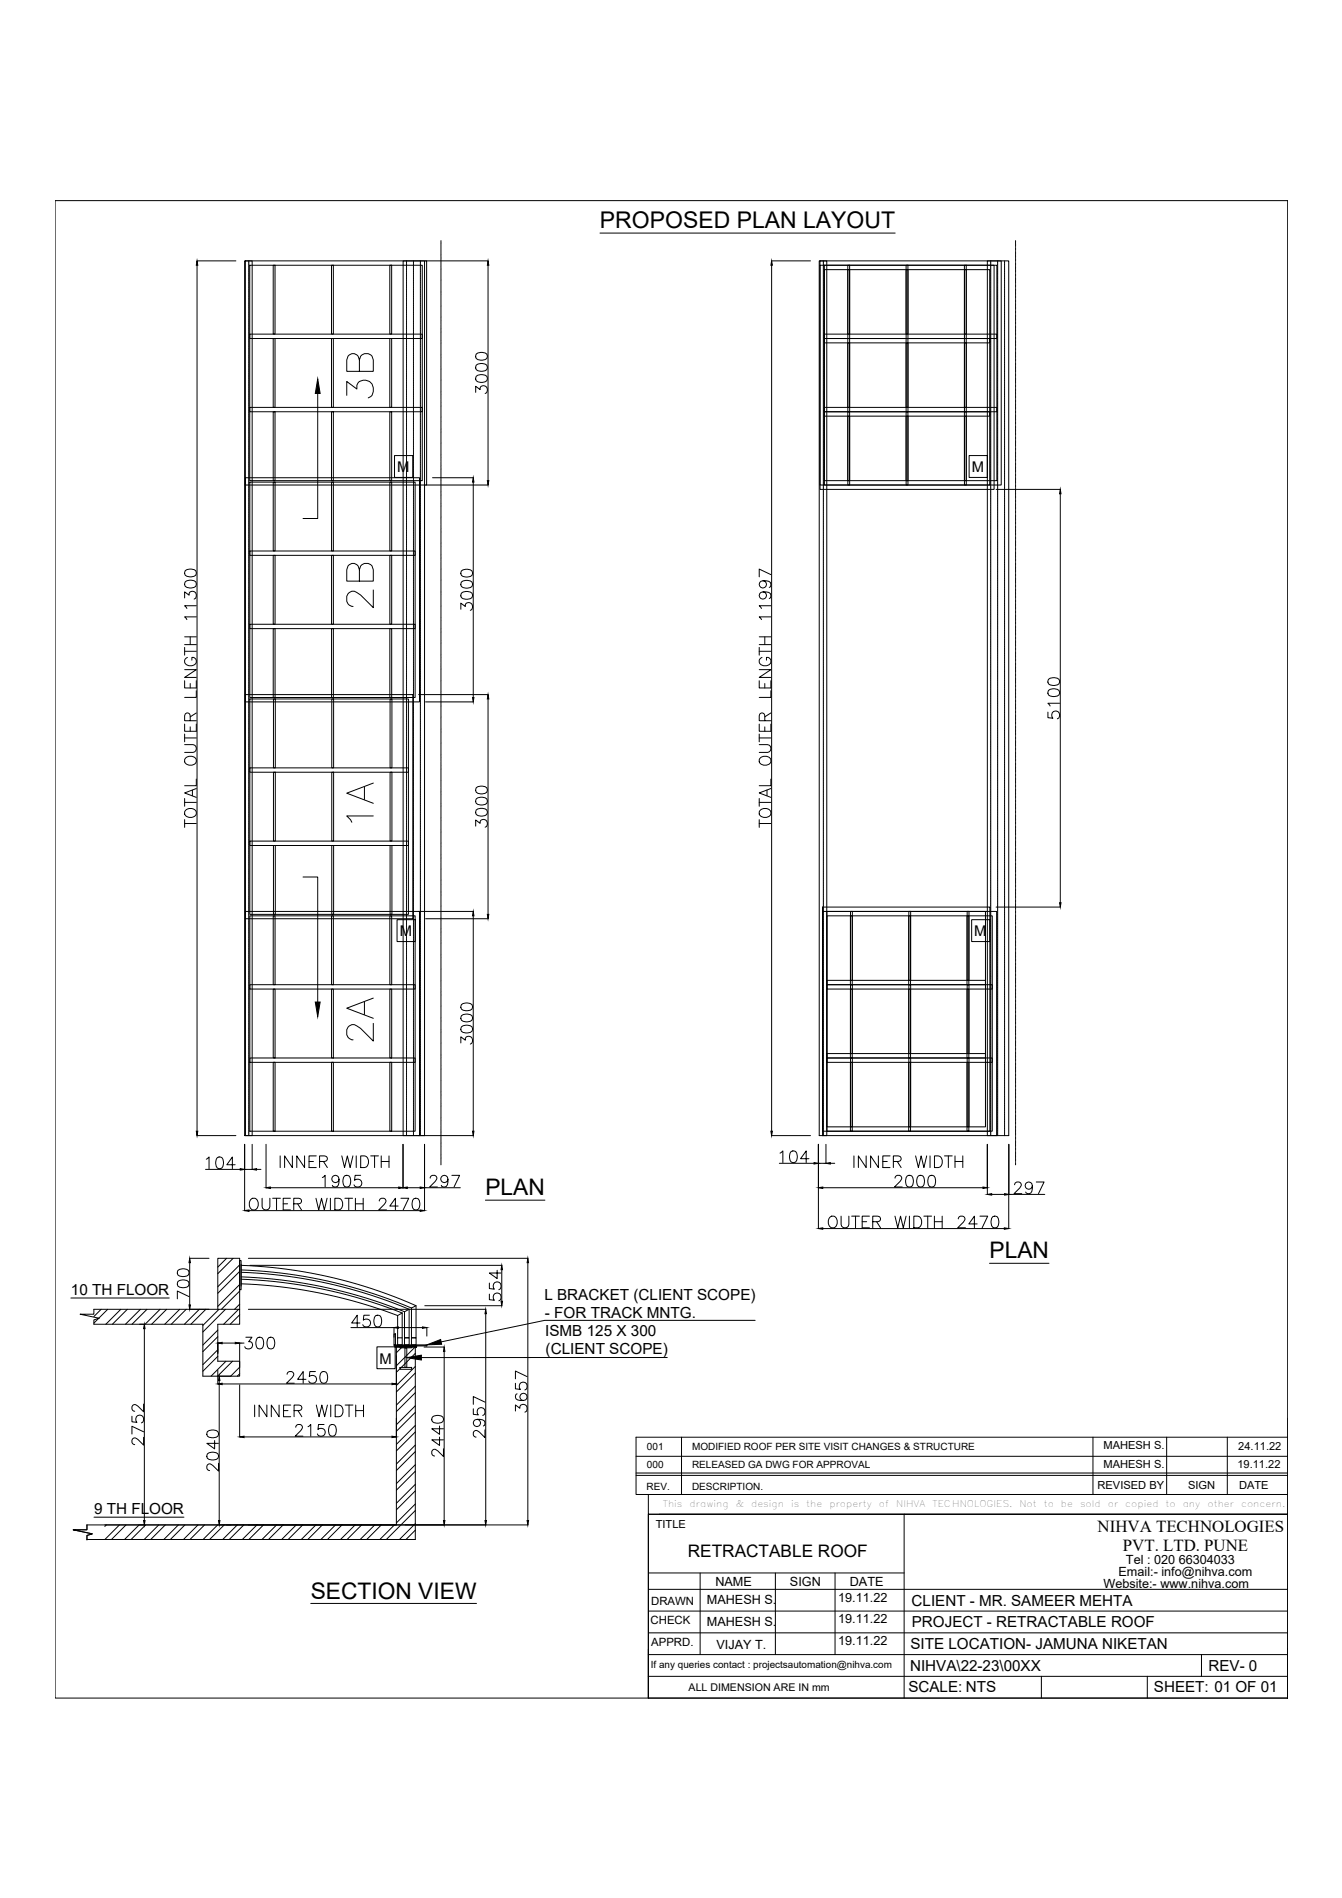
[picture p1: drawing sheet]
<svg xmlns="http://www.w3.org/2000/svg" width="420mm" height="594mm" viewBox="0 0 420 594" stroke-linecap="round" stroke-linejoin="round" font-family="sans-serif">
<defs><g id="words">
<g font-size="13.2">
<text x="118.2" y="125.9" transform="rotate(-90 118.2 125.9)">3B</text>
<text x="118.2" y="191.6" transform="rotate(-90 118.2 191.6)">2B</text>
<text x="118.2" y="258.6" transform="rotate(-90 118.2 258.6)">1A</text>
<text x="118.2" y="327" transform="rotate(-90 118.2 327)">2A</text>
</g>
<text font-size="7.2" x="187.8" y="71.4">PROPOSED PLAN LAYOUT</text>
<g font-size="7.1">
<text x="152" y="374.1">PLAN</text>
<text x="309.8" y="393.9">PLAN</text>
<text x="97.3" y="500.4">SECTION VIEW</text>
</g>
<text font-size="5.4" x="215.3" y="487.4">RETRACTABLE ROOF</text>
<g font-size="5.3">
<text x="343.6" y="479.5">NIHVA TECHNOLOGIES</text>
<text x="351.6" y="485.4">PVT. LTD. PUNE</text>
</g>
<g font-size="4.8">
<text x="22.2" y="405.3">10 TH FLOOR</text>
<text x="170.4" y="406.8">L BRACKET (CLIENT SCOPE)</text>
<text x="170.6" y="412.6">- FOR TRACK MNTG.</text>
<text x="170.7" y="418.1">ISMB 125 X 300</text>
<text x="170.8" y="423.9">(CLIENT SCOPE)</text>
<text x="29.4" y="473.9">9 TH FLOOR</text>
<text x="285.4" y="502.6">CLIENT - MR. SAMEER MEHTA</text>
<text x="285.5" y="509.3">PROJECT - RETRACTABLE ROOF</text>
<text x="285.1" y="516.1">SITE LOCATION- JAMUNA NIKETAN</text>
<text x="284.9" y="522.9">NIHVA\22-23\00XX</text>
<text x="378.4" y="522.9">REV- 0</text>
<text x="284.4" y="529.7">SCALE: NTS</text>
<text x="361.3" y="529.7">SHEET: 01 OF 01</text>
</g>
<g font-size="4.6">
<text x="124.3" y="147.8">M</text>
<text x="304.2" y="147.8">M</text>
<text x="125.1" y="293.1">M</text>
<text x="305" y="293.1">M</text>
<text x="118.8" y="426.8">M</text>
</g>
<g font-size="4">
<text x="352.5" y="489.4">Tel : 020 66304033</text>
<text x="224" y="496.5">NAME</text>
<text x="247.3" y="496.5">SIGN</text>
<text x="266.1" y="496.4">DATE</text>
<text x="345.5" y="497">Website:- www.nihva.com</text>
<text x="350.2" y="493.4">Email:- info@nihva.com</text>
<text x="221.3" y="502.2">MAHESH S.</text>
<text x="262.4" y="501.3">19.11.22</text>
<text x="221.3" y="509">MAHESH S.</text>
<text x="262.4" y="508.1">19.11.22</text>
<text x="262.4" y="514.9">19.11.22</text>
<text x="224.3" y="516">VIJAY T.</text>
</g>
<g font-size="3.6">
<text x="203.9" y="502.3">DRAWN</text>
<text x="203.7" y="508.3">CHECK</text>
<text x="203.9" y="515.1">APPRD.</text>
</g>
<g font-size="3.5">
<text x="345.5" y="453.7">MAHESH S.</text>
<text x="387.7" y="453.7">24.11.22</text>
<text x="345.5" y="459.4">MAHESH S.</text>
<text x="387.4" y="459.4">19.11.22</text>
<text x="343.6" y="466">REVISED BY</text>
<text x="372" y="466">SIGN</text>
<text x="387.9" y="466">DATE</text>
<text x="205.3" y="478.3">TITLE</text>
</g>
<text font-size="3.3" x="215.6" y="529.3">ALL DIMENSION ARE IN mm</text>
<g font-size="3.1">
<text x="202.5" y="453.9">001</text>
<text x="216.7" y="453.9">MODIFIED ROOF PER SITE VISIT CHANGES &amp; STRUCTURE</text>
<text x="202.5" y="459.6">000</text>
<text x="216.7" y="459.6">RELEASED GA DWG FOR APPROVAL</text>
<text x="202.4" y="466.5">REV.</text>
<text x="216.7" y="466.4">DESCRIPTION.</text>
<text x="203.8" y="522.2">If any queries contact : projectsautomation@nihva.com</text>
</g>
<g font-size="2.9">
<text x="207.5" y="471.6">This</text>
<text x="215.9" y="471.6">drawing</text>
<text x="230.3" y="471.6">&amp;</text>
<text x="235.2" y="471.6">design</text>
<text x="247.7" y="471.6">is</text>
<text x="252.4" y="471.6">the</text>
<text x="259.7" y="471.6">property</text>
<text x="275.2" y="471.6">of</text>
<text x="280.6" y="471.6">NIHVA</text>
<text x="291.9" y="471.6">TECHNOLOGIES.</text>
<text x="319.2" y="471.6">Not</text>
<text x="326.8" y="471.6">to</text>
<text x="332.2" y="471.6">be</text>
<text x="338.1" y="471.6">sold</text>
<text x="346.8" y="471.6">or</text>
<text x="352.3" y="471.6">copied</text>
<text x="364.9" y="471.6">to</text>
<text x="370.3" y="471.6">any</text>
<text x="378" y="471.6">other</text>
<text x="388.6" y="471.6">concern.</text>
</g>
</g></defs>
<!-- layer: 0 -->
<g fill="none" stroke="#000" stroke-width=".31">
<path d="M17.2 62.8h386v468.7h-386zM403.2 62.8v468.7M61.7 81.7h12.2M61.7 83v271.1M76.6 81.7h2.4v273.7h-2.4zM126.2 81.7h6.7v273.7h-6.7zM133.3 81.7h19.5M152.8 83v67.4M241.6 81.7h12.1M241.6 83v271.1M256.5 81.7h2.3v273.7h-2.3zM309.1 81.7h6.7v273.7h-6.7z"/>
<path d="M149.1 117.8a2.83 2.83 0 0 1 3.3 0 1.17 1.17 0 0 1-.5 1.7 2.97 2.97 0 0 1-2.8-.3l-.2-.6zM149.1 114.3a2.83 2.83 0 0 1 3.3 0 1.18 1.18 0 0 1-.5 1.7 3 3 0 0 1-2.8-.3l-.2-.5zM149.1 110.8a2.83 2.83 0 0 1 3.3 0 1.17 1.17 0 0 1-.5 1.8 2.97 2.97 0 0 1-2.8-.4l-.2-.5zM99.5 123.2v39.1h-4.6M148.9 122.8v-1.9l1.4 1a1.17 1.17 0 0 1 1.4-1.2 1.17 1.17 0 0 1 .9 1.6l-.2 .5-.5 .4M123.5 142.6h5.7v6.8h-5.7zM133.3 151.8h19.5M135.4 149.5h12.8M148.2 150.9v67.4M303.4 142.6h5.7v6.8h-5.7zM311.9 153.2h20.1M332 154.6v128"/>
<path d="M58 178.6a2.83 2.83 0 0 1 3.3 0 1.19 1.19 0 0 1-.5 1.8 3 3 0 0 1-2.8-.4l-.2-.5zM144.5 178.7a2.83 2.83 0 0 1 3.3 0 1.2 1.2 0 0 1-.6 1.7 3 3 0 0 1-2.7-.3l-.2-.5zM241.4 179.9l-3.7-1.8v2.5M57.8 187.2v-1.9l1.4 1a1.17 1.17 0 0 1 1.3-1.2 1.17 1.17 0 0 1 1 1.5l-.2 .6-.5 .3M57.8 199.3h3.7M58 182.1a2.79 2.79 0 0 1 3.3 0 1.19 1.19 0 0 1-.5 1.8 2.97 2.97 0 0 1-2.8-.4l-.2-.5zM59.6 199.3v2.5M61.5 193.1h-3.7l.7 .8M61.5 189.6h-3.7l.7 .9M144.3 190.7v-1.9l1.4 1a1.17 1.17 0 0 1 1.3-1.2 1.17 1.17 0 0 1 .9 1.6l-.1 .5-.6 .3M144.5 185.7a2.79 2.79 0 0 1 3.3 0 1.19 1.19 0 0 1-.6 1.7 3 3 0 0 1-2.7-.4l-.2-.5zM144.5 182.2a2.83 2.83 0 0 1 3.3 0 1.19 1.19 0 0 1-.6 1.7 2.97 2.97 0 0 1-2.7-.3l-.2-.6z"/>
<path d="M237.7 199.3h3.7M238.9 185.3a1.13 1.13 0 0 1 1 1.5 1.13 1.13 0 0 1-1.8 .4 1.13 1.13 0 0 1 .1-1.8 3.3 3.3 0 0 1 3 .4 1.09 1.09 0 0 1-.4 1.5M238.9 181.8a1.14 1.14 0 0 1 1 1.5 1.14 1.14 0 0 1-1.8 .5 1.14 1.14 0 0 1 .1-1.9 3.3 3.3 0 0 1 3 .4 1.09 1.09 0 0 1-.4 1.6M239.4 199.3v2.5M241.4 193.1h-3.7l.7 .8M241.4 189.6h-3.7l.7 .9M57.8 213.1v2.2h3.7v-2.2M57.8 209.6h3.7l-3.7 2.4h3.7M57.8 202.6v2.5M57.8 203.9h3.7M57.8 201.8h3.7M58.7 205.8a1.34 1.34 0 0 0-.9 1.5 1.34 1.34 0 0 0 1.4 1.1 1.6 1.6 0 0 0 1.7-.4 1.6 1.6 0 0 0 .4-1.7l-.7-.5h-.5v.8"/>
<path d="M59.6 213.9v1.4M61.5 216.2v2.1h-3.7M131.1 217.4h21.7M133.2 219.7h15M152.8 218.8v67.4M237.7 213.1v2.2h3.7v-2.2M237.7 209.6h3.7l-3.7 2.4h3.7M237.7 203.9h3.7M237.7 201.8h3.7M237.7 202.6v2.5M238.6 205.8a1.34 1.34 0 0 0-.9 1.5 1.34 1.34 0 0 0 1.4 1.1 1.6 1.6 0 0 0 1.7-.4 1.6 1.6 0 0 0 .4-1.7l-.7-.5h-.5v.8M239.4 213.9v1.4"/>
<path d="M241.4 216.2v2.1h-3.7M328.3 216.1a2.79 2.79 0 0 1 3.3 0 1.17 1.17 0 0 1-.6 1.8 3.1 3.1 0 0 1-2.7-.4l-.2-.5zM328.3 212.6a2.84 2.84 0 0 1 3.3 0 1.17 1.17 0 0 1-.6 1.8 3 3 0 0 1-2.7-.4l-.2-.5zM57.8 233.1h2.6a1.23 1.23 0 0 1 1.1 1.2 1.23 1.23 0 0 1-1.1 1.2h-2.6M57.8 226.6v2.3h3.7v-2.3M57.8 229.8v2.4M57.8 231h3.7M58 237.4a2.13 2.13 0 0 1 3.5 .4 1.9 1.9 0 0 1-1.4 1.8 1.9 1.9 0 0 1-2.1-.8l-.2-.3zM59.6 225.6l-.2-2.1a.84 .84 0 0 0-1.4 0l-.2 2.1h3.7M59.6 227.5v1.4M61.5 223.2l-1.9 1.2M237.7 233.1h2.6a1.23 1.23 0 0 1 1.1 1.2 1.23 1.23 0 0 1-1.1 1.2h-2.6"/>
<path d="M237.7 226.6v2.3h3.7v-2.3M237.7 231h3.7M237.7 229.8v2.4M237.9 237.4a2.13 2.13 0 0 1 3.5 .4 1.9 1.9 0 0 1-1.4 1.8 1.9 1.9 0 0 1-2.1-.8l-.2-.3zM239.4 225.6l-.1-2.1a.84 .84 0 0 0-1.4 0l-.2 2.1h3.7M239.4 227.5v1.4M241.4 223.2l-2 1.2M328.1 222.9v1.7l1.5 .2a1.29 1.29 0 0 1 0-1.9 1.29 1.29 0 0 1 2 .2 1.29 1.29 0 0 1-.6 1.9M331.7 220.1h-3.6l.7 .9M57.8 257.8h3.7M57.8 249.9v2.5M57.8 256.5v2.5"/>
<path d="M57.8 251.1h3.7M58 253.8a2.11 2.11 0 0 1 3.5 .3 1.9 1.9 0 0 1-1.4 1.8 1.9 1.9 0 0 1-2.1-.7l-.2-.4zM60.2 247.3v1.8M61.5 246.8l-3.7 1.4 3.7 1.4M61.5 243.8v2.1h-3.7M148.9 258.6v-1.9l1.4 1a1.17 1.17 0 0 1 1.4-1.2 1.17 1.17 0 0 1 .9 1.5l-.2 .6-.5 .3M149.1 253.5a2.83 2.83 0 0 1 3.3 0 1.17 1.17 0 0 1-.5 1.8 3 3 0 0 1-2.8-.4l-.2-.5zM149.1 250.1a2.79 2.79 0 0 1 3.3 0 1.17 1.17 0 0 1-.5 1.7 3 3 0 0 1-2.8-.4l-.2-.5zM149.1 246.6a2.83 2.83 0 0 1 3.3 0 1.17 1.17 0 0 1-.5 1.7 2.97 2.97 0 0 1-2.8-.3l-.2-.6zM237.7 257.8h3.7M237.7 251.1h3.7M237.7 249.9v2.5"/>
<path d="M237.7 256.5v2.5M237.9 253.8a2.11 2.11 0 0 1 3.5 .3 1.9 1.9 0 0 1-1.4 1.8 1.9 1.9 0 0 1-2.1-.7l-.2-.4zM240.1 247.3v1.8M241.4 246.8l-3.7 1.4 3.7 1.4M241.4 243.8v2.1h-3.7M94.9 274.5h4.6v39.1M124.3 287.9h5.7v6.8h-5.7zM131.1 285.3h17.1M133.3 287.6h19.5M148.2 286.7v67.4M304.2 287.9h5.7v6.8h-5.7zM311.9 283.9h20.1"/>
<path d="M144.5 317.9a2.83 2.83 0 0 1 3.3 0 1.19 1.19 0 0 1-.6 1.8 3 3 0 0 1-2.7-.4l-.2-.5zM144.5 314.4a2.83 2.83 0 0 1 3.3 0 1.2 1.2 0 0 1-.6 1.8 3 3 0 0 1-2.7-.4l-.2-.5zM144.3 326.4v-1.9l1.4 1.1a1.17 1.17 0 0 1 1.3-1.3 1.17 1.17 0 0 1 .9 1.6l-.1 .5-.6 .4M144.5 321.4a2.79 2.79 0 0 1 3.3 0 1.19 1.19 0 0 1-.6 1.7 3 3 0 0 1-2.7-.3l-.2-.5zM61.7 355.4h12.2M76.6 358.2v20.8M79 358.2v7.8M83.3 358.2v13.6M126.1 358.2v13.6M126.2 358.2v13.6M131.1 355.4h17.1M132.9 358.2v20.8"/>
<path d="M241.6 355.4h12.1M256.2 358.2v26.4M258.6 358.2v5.9h-2.4M309.1 358.2v15.7M315.8 358.2v26.4M315.9 358.2v15.7M64.4 366h10.8M64.6 362.8l.8-.7v3.7M68.1 362.3a1.19 1.19 0 0 1 1.7 .5 3.1 3.1 0 0 1-.4 2.8 1.19 1.19 0 0 1-1.7-.5 2.97 2.97 0 0 1 .4-2.8zM73.6 364.6h-2.6l1.7-2.5v3.7M76.6 366h2.4M78 378.9h53.5"/>
<path d="M78.8 375.2a1.68 1.68 0 0 1 1.9 .6 1.68 1.68 0 0 1 0 2 1.34 1.34 0 0 1-1.6 .9 1.34 1.34 0 0 1-1-1.4 2.22 2.22 0 0 1 .7-2.1zM80.3 366h1.4M82.1 375.1v2.6a1.23 1.23 0 0 0 1.2 1 1.23 1.23 0 0 0 1.2-1v-2.6M84.7 371.8h40.1M85.4 375.1h2.4M86.6 375.1v3.6M87.7 361.8v3.6M88.7 376.8h1.4M90.9 375.1h-2.2v3.6h2.2M91.5 361.8v3.6l-2.4-3.6v3.6M92 376.8l2.1-.2a.85 .85 0 0 0 0-1.4l-2.1-.1v3.6M93.2 376.8l1.2 1.9"/>
<path d="M95.4 361.8v3.6l-2.5-3.6v3.6M96.8 363.5h1.3M98.9 375.1l.9 3.6 .9-3.6 .8 3.6 .9-3.6M99 361.8h-2.2v3.6h2.2M100.1 363.5l2-.1a.84 .84 0 0 0 0-1.4l-2-.2v3.6M100.9 368.6l.9-.7v3.6M101.3 363.5l1.2 1.9M103.4 375.1v3.6M104.8 375.1h1.3a1.95 1.95 0 0 1 1.2 1.8 1.95 1.95 0 0 1-1.2 1.8h-1.3zM106.1 369.1a1.13 1.13 0 0 1-1.5 1 1.13 1.13 0 0 1-.5-1.8 1.13 1.13 0 0 1 1.9 .1 3.3 3.3 0 0 1-.4 3 1.09 1.09 0 0 1-1.5-.4M107 361.8l.9 3.6 .9-3.6 .8 3.6 .9-3.6M107.9 368.1a1.18 1.18 0 0 1 1.7 .5 3 3 0 0 1-.3 2.8 1.19 1.19 0 0 1-1.8-.6 3 3 0 0 1 .4-2.7z"/>
<path d="M108 375.1h2.4M109.2 375.1v3.6M111.3 376.8h2.4M111.3 375.1v3.6M111.5 361.8v3.6M112.9 361.8h1.2a1.95 1.95 0 0 1 1.3 1.8 1.95 1.95 0 0 1-1.3 1.8h-1.2zM112.9 367.9h-1.7l-.2 1.6a1.29 1.29 0 0 1 2-.1 1.29 1.29 0 0 1-.3 1.9 1.29 1.29 0 0 1-1.9-.5M113.7 375.1v3.6M116.1 361.8h2.4M117.3 361.8v3.6M118.7 375.9l.4-.7 1-.1a.89 .89 0 0 1 .6 1.3l-2.1 2.3h2.4M119.4 363.5h2.4"/>
<path d="M119.4 361.8v3.6M121.8 361.8v3.6M124.7 377.5h-2.7l1.8-2.4v3.6M125.5 375.1h2.5l-1.8 3.6M127.5 371.8h4M129.5 375.2a1.19 1.19 0 0 1 1.8 .5 2.97 2.97 0 0 1-.4 2.8 1.17 1.17 0 0 1-1.7-.5 3.1 3.1 0 0 1 .3-2.8zM132.9 371.8h11.2M134.7 368.8l.3-.7 1.1-.2a.89 .89 0 0 1 .5 1.4l-2.1 2.2h2.4M140.3 369.1a1.13 1.13 0 0 1-1.6 1 1.13 1.13 0 0 1-.5-1.8 1.13 1.13 0 0 1 1.9 .1 3.2 3.2 0 0 1-.4 3 1.07 1.07 0 0 1-1.5-.4M141.5 367.9h2.4l-1.7 3.6M152 375.7h18.6M244 364.1h10.9"/>
<path d="M244.2 360.9l.9-.7v3.7M247.7 360.4a1.19 1.19 0 0 1 1.7 .5 2.97 2.97 0 0 1-.3 2.8 1.17 1.17 0 0 1-1.7-.5 3.1 3.1 0 0 1 .3-2.8zM253.3 362.7h-2.6l1.7-2.5v3.7M257.6 371.8h50.2M260 364.1h1.3M267.4 361.8v3.6M271.2 361.8v3.6l-2.5-3.6v3.6M275 361.8v3.6l-2.4-3.6v3.6M276.4 363.5h1.4M278.7 361.8h-2.3v3.6h2.3M279.7 363.5l2.1-.1a.85 .85 0 0 0 0-1.4l-2.1-.2v3.6M280.2 368.8l.4-.7 1-.2a.9 .9 0 0 1 .5 1.4l-2.1 2.2h2.5"/>
<path d="M280.9 363.5l1.2 1.9M284 368.1a1.17 1.17 0 0 1 1.8 .5 3 3 0 0 1-.4 2.8 1.2 1.2 0 0 1-1.7-.6 3 3 0 0 1 .3-2.7zM286.7 361.8l.8 3.6 .9-3.6 .9 3.6 .8-3.6M287.5 368.1a1.17 1.17 0 0 1 1.8 .5 3 3 0 0 1-.4 2.8 1.19 1.19 0 0 1-1.7-.6 2.97 2.97 0 0 1 .3-2.7zM291 368.1a1.19 1.19 0 0 1 1.7 .5 3 3 0 0 1-.3 2.8 1.2 1.2 0 0 1-1.7-.6 3 3 0 0 1 .3-2.7zM291.2 361.8v3.6M292.6 361.8h1.2a1.95 1.95 0 0 1 1.2 1.8 1.95 1.95 0 0 1-1.2 1.8h-1.2zM295.7 361.8h2.4M296.9 361.8v3.6M299 363.5h2.4M299 361.8v3.6M301.4 361.8v3.6"/>
<path d="M310.5 373.9h4M315.9 373.9h11.2M317.7 370.8l.3-.7 1-.1a.9 .9 0 0 1 .6 1.4l-2.1 2.2h2.4M323.2 371.2a1.13 1.13 0 0 1-1.5 .9 1.13 1.13 0 0 1-.5-1.7 1.13 1.13 0 0 1 1.8 .1 3.3 3.3 0 0 1-.3 3 1.09 1.09 0 0 1-1.6-.4M324.4 370h2.5l-1.8 3.6M55.7 397.7a2.79 2.79 0 0 1 3.3 0 1.17 1.17 0 0 1-.5 1.7 3.1 3.1 0 0 1-2.8-.3l-.2-.6zM59.4 393.9h6M59.4 395.2v13.2M70.9 393.9l-2.7 2.7M73 393.9l-4.8 4.8M75 394.6h.5v9.1h-.5zM75 395.9l-6.8 6.9"/>
<path d="M75 398l-6.8 6.8M75.5 399.7a150.8 150.8 0 0 1 51.2 10.9M75.5 398.2a149.9 149.9 0 0 1 52.6 11.6M75.5 397.5a149.4 149.4 0 0 1 53.3 11.9M75.5 396.1a148.4 148.4 0 0 1 54.8 12.6l-1.5 .7M75.5 395.7v6.8M77.8 393.9h87.5M78.2 396.1h78.9M155.6 397.6v2.6l-2.4-1.7h3.7M157.1 397.4v9.9M165.3 395.2v80.7M257.6 384.5h56.8"/>
<path d="M260 380.8a1.68 1.68 0 0 1 2 .6 1.68 1.68 0 0 1-.1 2 1.34 1.34 0 0 1-1.5 .9 1.34 1.34 0 0 1-1.1-1.4 2.19 2.19 0 0 1 .7-2.1zM263.3 380.7v2.6a1.23 1.23 0 0 0 1.3 1 1.23 1.23 0 0 0 1.2-1v-2.6M266.6 380.7h2.5M267.9 380.7v3.6M269.9 382.4h1.4M272.2 380.7h-2.3v3.6h2.3M273.2 382.4l2.1-.2a.86 .86 0 0 0 0-1.4l-2.1-.1v3.6M274.5 382.4l1.2 1.9M280.2 380.7l.9 3.6 .8-3.6 .9 3.6 .9-3.6M284.7 380.7v3.6M286.1 380.7h1.2a1.95 1.95 0 0 1 1.3 1.8 1.95 1.95 0 0 1-1.3 1.8h-1.2zM289.2 380.7h2.5"/>
<path d="M290.5 380.7v3.6M292.5 382.4h2.5M292.5 380.7v3.6M295 380.7v3.6M300 381.5l.4-.7 1-.1a.9 .9 0 0 1 .5 1.4l-2.1 2.2h2.5M305.9 383.1h-2.6l1.8-2.4v3.6M306.8 380.7h2.4l-1.7 3.6M309.8 395.4h18.6M310.8 380.8a1.19 1.19 0 0 1 1.7 .6 3 3 0 0 1-.3 2.7 1.2 1.2 0 0 1-1.7-.5 3.1 3.1 0 0 1 .3-2.8zM22.2 406.3h30.8M25.1 411.3h4.3v-1.5h45.6v4.7h-6.8v11.6h6.8v4.6h-11.5v-16.2h-34.1v-1.4l1.7-.5zM31.7 409.8l-2.3 2.3"/>
<path d="M33.7 409.8l-4.3 4.3M37.8 409.8l-4.7 4.7M39.9 409.8l-4.7 4.7M44 409.8l-4.7 4.7M45.2 415.9v60M46 409.8l-4.7 4.7M50.1 409.8l-4.7 4.7M52.2 409.8l-4.7 4.7M55.7 401.1a2.84 2.84 0 0 1 3.3 0 1.19 1.19 0 0 1-.5 1.8 3.1 3.1 0 0 1-2.8-.4l-.2-.5zM56.3 409.8l-4.7 4.7M58.3 409.8l-4.7 4.7M59.2 405.8l-3.7-1.7v2.4"/>
<path d="M59.4 409.8h6M62.4 409.8l-4.7 4.7M64.5 409.8l-4.7 4.7M68.2 409.8v-15.9h6.8v15.9M68.2 416.3l-4.7 4.7M68.2 418.4l-4.7 4.7M68.6 409.8l-5.1 5.1M70.6 409.8l-7.1 7.1M74.7 409.8l-4.7 4.7M75 411.5l-2.9 3M75 402.1l-6.8 6.8M75 408.2l-1.6 1.6"/>
<path d="M75 404.1l-5.7 5.7M75.5 401.8a153 153 0 0 1 49 10M75.5 400.4a151.9 151.9 0 0 1 50.4 10.6M77 418.6h1.9l-1 1.4a1.17 1.17 0 0 1 1.2 1.3 1.17 1.17 0 0 1-1.6 .9l-.5-.2-.4-.5M77.8 409.8h74.3M80.6 418.7a1.18 1.18 0 0 1 1.8 .6 3.1 3.1 0 0 1-.4 2.7 1.19 1.19 0 0 1-1.7-.5 3 3 0 0 1 .3-2.8zM84.1 418.7a1.17 1.17 0 0 1 1.7 .6 2.97 2.97 0 0 1-.3 2.7 1.19 1.19 0 0 1-1.7-.5 3 3 0 0 1 .3-2.8zM109.9 415.5h13.5v3M112.7 414.1h-2.6l1.7-2.4v3.6M115.7 411.7h-1.8l-.2 1.5a1.29 1.29 0 0 1 2 0 1.29 1.29 0 0 1-.2 1.9 1.29 1.29 0 0 1-1.9-.5M117.6 411.8a1.2 1.2 0 0 1 1.7 .6 3 3 0 0 1-.3 2.7 1.17 1.17 0 0 1-1.8-.5 3 3 0 0 1 .4-2.8zM123.4 417.5h.4v3.4h-.4z"/>
<path d="M124.5 418.7h1.4v2.2h-1.4zM124.5 411.8v6.9M124.7 415.5h7.6M125.9 411v7.7M125.9 411l-1.4 .8M126.7 418.7h1.4v2.2h-1.4zM128.1 409.8v8.9h-1.4v-8.1M128.1 409.8l-1.4 .8M128.8 418.7h1.5v2.2h-1.5zM130.3 408.7v10h-1.5v-9.3M133 408.7h24.1M133.6 415.5v2.7"/>
<path d="M152.1 411.2v64.7M153.2 405.1v1.7l1.6 .2a1.29 1.29 0 0 1 0-2 1.29 1.29 0 0 1 1.9 .3 1.29 1.29 0 0 1-.5 1.9M153.2 401.6v1.7l1.6 .2a1.29 1.29 0 0 1-.1-1.9 1.29 1.29 0 0 1 2 .2 1.29 1.29 0 0 1-.5 1.9M236.4 413.3h-65.8l-32.5 6.7M45 439.5v2.4l-1.8-1.7a1.09 1.09 0 0 0-1.7-.2l-.2 1 .4 .6 .5 .1M68.2 428.8v4.4M68.2 422.5l-4.7 4.7M68.2 424.5l-4.7 4.7M68.6 430.7h3.7M68.6 432.1v43.8M69.6 420.4h4.1M69.6 433.2h53.1"/>
<path d="M70.7 426.1l-4.6 4.6M72.8 426.1l-4.7 4.6M75 433.5v16.3M75 427.9l-2.8 2.8M75 430l-.7 .7M76.4 420.4h-1.4v7.6M79.7 439.8v3.6M83.6 439.8v3.6l-2.5-3.6v3.6M87.4 439.8v3.6l-2.5-3.6v3.6M89.9 430.2l.3-.7 1.1-.2a.89 .89 0 0 1 .5 1.4l-2.1 2.3h2.4M91 439.8h-2.2v3.6h2.2M95.8 431.7h-2.6l1.7-2.4v3.7"/>
<path d="M98.8 429.3h-1.8l-.2 1.6a1.29 1.29 0 0 1 2-.1 1.29 1.29 0 0 1-.2 2 1.29 1.29 0 0 1-1.9-.5M99 439.8l.9 3.6 .9-3.6 .8 3.6 .9-3.6M100.7 429.5a1.18 1.18 0 0 1 1.7 .5 3.1 3.1 0 0 1-.3 2.8 1.19 1.19 0 0 1-1.8-.5 2.98 2.98 0 0 1 .4-2.8zM103.5 439.8v3.6M104.9 439.8h1.3a1.95 1.95 0 0 1 1.2 1.8 1.95 1.95 0 0 1-1.2 1.8h-1.3zM108.1 439.8h2.4M109.3 439.8v3.6M111.4 439.8v3.6M113.8 439.8v3.6M118 421.6h5.7v6.8h-5.7zM123.4 420.9h10.2v.4h-10.2zM123.7 421.3h6.7v.3h-6.7z"/>
<path d="M124.1 421.6v55.7h-96.9v1.5h-4.3l6 1.3-1.7 .5v1.4M124.1 427.5l5.9-5.9v60.3h-102.8M124.1 424.4v8.8M125.2 421.3h3.7v.6h-3.7zM125.2 428h3.7v.6h-3.7zM125.9 421.6l-1.8 1.8M126.8 421.9h.6v6.1h-.6zM130 427.7l-5.9 5.9M130 433.9l-5.9 5.9M130 423.6l-5.9 5.9M130 429.8l-5.9 5.9M130 435.9l-5.9 5.9"/>
<path d="M132.8 421.6h6.3M139.1 423v52.9M151.8 438.9l-3.6-1.8v2.5M161.4 433v1.7l1.5 .2a1.29 1.29 0 0 1 0-2 1.29 1.29 0 0 1 1.9 .3 1.29 1.29 0 0 1-.5 1.9M161.9 436.3a1.09 1.09 0 0 0-.4 1.5 2.85 2.85 0 0 0 3.4 0 1.13 1.13 0 0 0-.5-1.6 1.13 1.13 0 0 0-1.6 .8 1.13 1.13 0 0 0 1 1.4M165 430.9l-3.6-1.8v2.5M208.9 424.9h-77M41.3 443.3v1.7l1.6 .2a1.29 1.29 0 0 1-.1-1.9 1.29 1.29 0 0 1 2 .2 1.29 1.29 0 0 1-.5 1.9M45 449.9v2.4l-1.8-1.7a1.09 1.09 0 0 0-1.7-.2l-.2 1.1 .4 .5 .5 .2M45 448.2l-3.7-1.8v2.5M64.9 455.1a2.79 2.79 0 0 1 3.3 0 1.17 1.17 0 0 1-.5 1.7 3.1 3.1 0 0 1-2.8-.3l-.1-.6zM64.9 448.1a2.79 2.79 0 0 1 3.3 0 1.17 1.17 0 0 1-.5 1.8 3.1 3.1 0 0 1-2.8-.4l-.1-.5z"/>
<path d="M67.2 450.9v2.6l-2.4-1.7h3.6M68.4 458v2.5l-1.7-1.8a1.11 1.11 0 0 0-1.6-.3l-.3 .5v.7l.3 .5 .5 .2M76.4 449.8h46.3M88.8 441.5h1.4M92.1 441.5l2.1-.1a.85 .85 0 0 0 0-1.4l-2.1-.2v3.6M92.6 446.7l.3-.7 1.1-.1a.89 .89 0 0 1 .5 1.4l-2.1 2.2h2.5M93.3 441.5l1.2 1.9M96.4 446.6l.9-.7v3.6M101.5 445.9h-1.8l-.2 1.5a1.29 1.29 0 0 1 2 0 1.29 1.29 0 0 1-.2 1.9 1.29 1.29 0 0 1-1.9-.5M103.4 446a1.19 1.19 0 0 1 1.7 .6 2.97 2.97 0 0 1-.3 2.8 1.19 1.19 0 0 1-1.8-.6 3.1 3.1 0 0 1 .4-2.8zM111.4 441.5h2.4M124.1 443.9v5.9"/>
<path d="M130 440l-5.9 5.9M130 446.2l-5.9 5.9M130 452.3l-5.9 5.9M130 458.5l-5.9 5.9M130 442.1l-5.9 5.9M130 448.2l-5.9 5.9M130 454.4l-5.9 5.9M135.4 443.6a2.79 2.79 0 0 1 3.3 0 1.17 1.17 0 0 1-.6 1.7 3 3 0 0 1-2.7-.4l-.2-.5zM137.6 449.8v2.6l-2.4-1.7h3.6M137.6 446.3v2.6l-2.4-1.7h3.6M138.8 453.5v2.4l-1.7-1.7a1.12 1.12 0 0 0-1.6-.4l-.3 .5v.7l.3 .5 .6 .2M148.2 441v1.7l1.6 .2a1.29 1.29 0 0 1-.1-2 1.29 1.29 0 0 1 1.9 .3 1.29 1.29 0 0 1-.5 1.8"/>
<path d="M149.4 444.3a1.14 1.14 0 0 1 1 1.5 1.14 1.14 0 0 1-1.8 .5 1.14 1.14 0 0 1 .1-1.9 3.3 3.3 0 0 1 3 .4 1.08 1.08 0 0 1-.4 1.5M151.8 447.6v2.4l-1.7-1.7a1.15 1.15 0 0 0-1.6-.4l-.3 .5v.7l.3 .5 .6 .2M161.4 441.7v-1.9l1.4 1a1.17 1.17 0 0 1 1.3-1.2 1.17 1.17 0 0 1 .9 1.5l-.1 .6-.6 .3M199.1 455.8h204.1M213.4 449.9v17.9h-14.3v-17.9h204.1M342.2 449.9v17.9M365.3 449.9v17.9M384.2 449.9v17.9M29.4 474.9h28.2M32.8 477.3h132.5M33.3 477.3l-.5 .5M37.4 477.3l-4.6 4.6"/>
<path d="M39.5 477.3l-4.6 4.6M43.6 477.3l-4.6 4.6M45.6 477.3l-4.6 4.6M49.7 477.3l-4.6 4.6M51.8 477.3l-4.6 4.6M55.8 477.3l-4.5 4.6M57.9 477.3l-4.6 4.6M62 477.3l-4.6 4.6M64.1 477.3l-4.6 4.6M68.1 477.3l-4.5 4.6M70.2 477.3l-4.6 4.6M74.3 477.3l-4.6 4.6"/>
<path d="M76.3 477.3l-4.5 4.6M80.4 477.3l-4.5 4.6M82.5 477.3l-4.6 4.6M86.6 477.3l-4.6 4.6M88.6 477.3l-4.5 4.6M92.7 477.3l-4.5 4.6M94.8 477.3l-4.6 4.6M98.9 477.3l-4.6 4.6M100.9 477.3l-4.5 4.6M105 477.3l-4.5 4.6M107.1 477.3l-4.6 4.6M111.2 477.3l-4.6 4.6"/>
<path d="M113.2 477.3l-4.5 4.6M117.3 477.3l-4.5 4.6M119.4 477.3l-4.6 4.6M123.5 477.3l-4.6 4.6M130 464.6l-5.9 5.9M130 470.8l-5.9 5.9M130 476.9l-4.9 5M130 460.5l-5.9 5.9M130 466.6l-5.9 6M130 472.8l-9 9.1M130 478.9l-2.9 3M199.1 461.8h204.1"/>
<path d="M199.1 461.1h204.1M203 467.8h200.2v6.2h-200.2zM203 474h200.2v57.5h-200.2zM203 474v57.5M206.4 474h196.8M283.1 474v57.5M32.8 481.9h97.2M203 497.5h200.2M203 492.3h80.1M219.2 492.3v25.6M242.8 492.3v25.6M261.4 492.3v25.6"/>
<path d="M97.3 501.9h51.9M203 517.9h200.2M203 511.1h200.2M203 504.3h200.2M376.2 517.9v6.8M203 524.7h200.2M326 524.7v6.8M359.2 524.7v6.8M403.2 531.5h.1"/>
</g>
<!-- layer: border -->
<path d="M77.9 81.7v273.7M127.3 81.7v273.7M129.4 81.7v273.7M131.6 81.7v273.7M257.8 81.7v273.7M310.2 81.7v273.7M312.3 81.7v273.7M314.5 81.7v273.7" fill="none" stroke="#000" stroke-width=".31"/>
<!-- layer: OSY -->
<g fill="none" stroke="#000" stroke-width=".31">
<path d="M138.1 75.3v.7M138.1 76.1v.2M138.1 76.4v.7M138.1 77.3v.1M138.1 77.6v.7M138.1 78.5v.1M138.1 78.7v.8M138.1 79.6v.2M138.1 79.9v.7M318 75.3v.7M318 76.1v.2M318 76.4v.7"/>
<path d="M318 77.3v.1M318 77.6v.7M318 78.5v.1M318 78.7v.8M318 79.6v.2M318 79.9v.7M138.1 80.8v.1M138.1 81.1v.7M138.1 81.9v.2M138.1 82.2v.7M138.1 83.1v.1M138.1 83.4v.7"/>
<path d="M138.1 84.3v.1M138.1 84.5v.8M138.1 85.4v.2M138.1 85.7v.7M138.1 86.6v.1M138.1 86.9v.7M138.1 87.7v.2M138.1 88v.7M138.1 88.9v.1M138.1 89.2v.7M138.1 90v.2M138.1 90.3v.8"/>
<path d="M138.1 91.2v.2M138.1 91.5v.7M138.1 92.4v.1M138.1 92.7v.7M138.1 93.5v.2M138.1 93.8v.7M138.1 94.7v.1M138.1 95v.7M138.1 95.8v.2M138.1 96.1v.8M138.1 97v.1M138.1 97.3v.7"/>
<path d="M138.1 98.2v.1M138.1 98.5v.7M138.1 99.3v.2M138.1 99.6v.7M318 80.8v.1M318 81.1v.7M318 81.9v.2M318 82.2v.7M318 83.1v.1M318 83.4v.7M318 84.3v.1M318 84.5v.8"/>
<path d="M318 85.4v.2M318 85.7v.7M318 86.6v.1M318 86.9v.7M318 87.7v.2M318 88v.7M318 88.9v.1M318 89.2v.7M318 90v.2M318 90.3v.8M318 91.2v.2M318 91.5v.7"/>
<path d="M318 92.4v.1M318 92.7v.7M318 93.5v.2M318 93.8v.7M318 94.7v.1M318 95v.7M318 95.8v.2M318 96.1v.8M318 97v.1M318 97.3v.7M318 98.2v.1M318 98.5v.7"/>
<path d="M318 99.3v.2M318 99.6v.7M138.1 100.5v.1M138.1 100.8v.7M138.1 101.6v.2M138.1 101.9v.8M138.1 102.8v.1M138.1 103.1v.7M138.1 104v.1M138.1 104.2v.8M138.1 105.1v.2M138.1 105.4v.7"/>
<path d="M138.1 106.3v.1M138.1 106.6v.7M138.1 107.4v.2M138.1 107.7v.7M138.1 108.6v.1M138.1 108.9v.7M138.1 109.8v.1M138.1 110v.8M138.1 110.9v.2M138.1 111.2v.7M138.1 112.1v.1M138.1 112.4v.7"/>
<path d="M138.1 113.2v.2M138.1 113.5v.7M138.1 114.4v.1M138.1 114.7v.7M138.1 115.5v.2M138.1 115.8v.8M138.1 116.7v.2M138.1 117v.7M138.1 117.9v.1M138.1 118.2v.7M138.1 119v.2M138.1 119.3v.7"/>
<path d="M318 100.5v.1M318 100.8v.7M318 101.6v.2M318 101.9v.8M318 102.8v.1M318 103.1v.7M318 104v.1M318 104.2v.8M318 105.1v.2M318 105.4v.7M318 106.3v.1M318 106.6v.7"/>
<path d="M318 107.4v.2M318 107.7v.7M318 108.6v.1M318 108.9v.7M318 109.8v.1M318 110v.8M318 110.9v.2M318 111.2v.7M318 112.1v.1M318 112.4v.7M318 113.2v.2M318 113.5v.7"/>
<path d="M318 114.4v.1M318 114.7v.7M318 115.5v.2M318 115.8v.8M318 116.7v.2M318 117v.7M318 117.9v.1M318 118.2v.7M318 119v.2M318 119.3v.7M138.1 120.2v.1M138.1 120.5v.7"/>
<path d="M138.1 121.3v.2M138.1 121.6v.8M138.1 122.5v.1M138.1 122.8v.7M138.1 123.7v.1M138.1 124v.7M138.1 124.8v.2M138.1 125.1v.7M138.1 126v.1M138.1 126.3v.7M138.1 127.1v.2M138.1 127.4v.8"/>
<path d="M138.1 128.3v.1M138.1 128.6v.7M138.1 129.5v.1M138.1 129.7v.8M138.1 130.6v.2M138.1 130.9v.7M138.1 131.8v.1M138.1 132.1v.7M138.1 132.9v.2M138.1 133.2v.7M138.1 134.1v.1M138.1 134.4v.7"/>
<path d="M138.1 135.3v.1M138.1 135.5v.8M138.1 136.4v.2M138.1 136.7v.7M138.1 137.6v.1M138.1 137.9v.7M138.1 138.7v.2M138.1 139v.7M138.1 139.9v.1M318 120.2v.1M318 120.5v.7M318 121.3v.2"/>
<path d="M318 121.6v.8M318 122.5v.1M318 122.8v.7M318 123.7v.1M318 124v.7M318 124.8v.2M318 125.1v.7M318 126v.1M318 126.3v.7M318 127.1v.2M318 127.4v.8M318 128.3v.1"/>
<path d="M318 128.6v.7M318 129.5v.1M318 129.7v.8M318 130.6v.2M318 130.9v.7M318 131.8v.1M318 132.1v.7M318 132.9v.2M318 133.2v.7M318 134.1v.1M318 134.4v.7M318 135.3v.1"/>
<path d="M318 135.5v.8M318 136.4v.2M318 136.7v.7M318 137.6v.1M318 137.9v.7M318 138.7v.2M318 139v.7M318 139.9v.1M138.1 140.2v.7M138.1 141.1v.1M138.1 141.3v.8M138.1 142.2v.2"/>
<path d="M138.1 142.5v.7M138.1 143.4v.1M138.1 143.7v.7M138.1 144.5v.2M138.1 144.8v.7M138.1 145.7v.1M138.1 146v.7M138.1 146.9v.1M138.1 147.1v.8M138.1 148v.2M138.1 148.3v.7M138.1 149.2v.1"/>
<path d="M138.1 149.5v.7M138.1 150.3v.2M138.1 150.6v.7M138.1 151.5v.1M138.1 151.8v.7M138.1 152.7v.1M138.1 152.9v.8M138.1 153.8v.2M138.1 154.1v.7M138.1 155v.1M138.1 155.3v.7M138.1 156.1v.2"/>
<path d="M138.1 156.4v.7M138.1 157.3v.1M138.1 157.6v.7M138.1 158.4v.2M138.1 158.7v.8M138.1 159.6v.2M138.1 159.9v.7M318 140.2v.7M318 141.1v.1M318 141.3v.8M318 142.2v.2M318 142.5v.7"/>
<path d="M318 143.4v.1M318 143.7v.7M318 144.5v.2M318 144.8v.7M318 145.7v.1M318 146v.7M318 146.9v.1M318 147.1v.8M318 148v.2M318 148.3v.7M318 149.2v.1M318 149.5v.7"/>
<path d="M318 150.3v.2M318 150.6v.7M318 151.5v.1M318 151.8v.7M318 152.7v.1M318 152.9v.8M318 153.8v.2M318 154.1v.7M318 155v.1M318 155.3v.7M318 156.1v.2M318 156.4v.7"/>
<path d="M318 157.3v.1M318 157.6v.7M318 158.4v.2M318 158.7v.8M318 159.6v.2M318 159.9v.7M138.1 160.8v.1M138.1 161.1v.7M138.1 161.9v.2M138.1 162.2v.7M138.1 163.1v.1M138.1 163.4v.7"/>
<path d="M138.1 164.2v.2M138.1 164.5v.8M138.1 165.4v.1M138.1 165.7v.7M138.1 166.6v.1M138.1 166.9v.7M138.1 167.7v.2M138.1 168v.7M138.1 168.9v.1M138.1 169.2v.7M138.1 170v.2M138.1 170.3v.8"/>
<path d="M138.1 171.2v.1M138.1 171.5v.7M138.1 172.4v.1M138.1 172.6v.8M138.1 173.5v.2M138.1 173.8v.7M138.1 174.7v.1M138.1 175v.7M138.1 175.8v.2M138.1 176.1v.7M138.1 177v.1M138.1 177.3v.7"/>
<path d="M138.1 178.2v.1M138.1 178.4v.8M138.1 179.3v.2M138.1 179.6v.7M318 160.8v.1M318 161.1v.7M318 161.9v.2M318 162.2v.7M318 163.1v.1M318 163.4v.7M318 164.2v.2M318 164.5v.8"/>
<path d="M318 165.4v.1M318 165.7v.7M318 166.6v.1M318 166.9v.7M318 167.7v.2M318 168v.7M318 168.9v.1M318 169.2v.7M318 170v.2M318 170.3v.8M318 171.2v.1M318 171.5v.7"/>
<path d="M318 172.4v.1M318 172.6v.8M318 173.5v.2M318 173.8v.7M318 174.7v.1M318 175v.7M318 175.8v.2M318 176.1v.7M318 177v.1M318 177.3v.7M318 178.2v.1M318 178.4v.8"/>
<path d="M318 179.3v.2M318 179.6v.7M138.1 180.5v.1M138.1 180.8v.7M138.1 181.6v.2M138.1 181.9v.7M138.1 182.8v.1M138.1 183.1v.7M138.1 183.9v.2M138.1 184.2v.8M138.1 185.1v.2M138.1 185.4v.7"/>
<path d="M138.1 186.3v.1M138.1 186.6v.7M138.1 187.4v.2M138.1 187.7v.7M138.1 188.6v.1M138.1 188.9v.7M138.1 189.7v.2M138.1 190v.8M138.1 190.9v.1M138.1 191.2v.7M138.1 192.1v.1M138.1 192.4v.7"/>
<path d="M138.1 193.2v.2M138.1 193.5v.7M138.1 194.4v.1M138.1 194.7v.7M138.1 195.5v.2M138.1 195.8v.8M138.1 196.7v.1M138.1 197v.7M138.1 197.9v.1M138.1 198.1v.8M138.1 199v.2M138.1 199.3v.7"/>
<path d="M318 180.5v.1M318 180.8v.7M318 181.6v.2M318 181.9v.7M318 182.8v.1M318 183.1v.7M318 183.9v.2M318 184.2v.8M318 185.1v.2M318 185.4v.7M318 186.3v.1M318 186.6v.7"/>
<path d="M318 187.4v.2M318 187.7v.7M318 188.6v.1M318 188.9v.7M318 189.7v.2M318 190v.8M318 190.9v.1M318 191.2v.7M318 192.1v.1M318 192.4v.7M318 193.2v.2M318 193.5v.7"/>
<path d="M318 194.4v.1M318 194.7v.7M318 195.5v.2M318 195.8v.8M318 196.7v.1M318 197v.7M318 197.9v.1M318 198.1v.8M318 199v.2M318 199.3v.7M138.1 200.2v.1M138.1 200.5v.7"/>
<path d="M138.1 201.3v.2M138.1 201.6v.7M138.1 202.5v.1M138.1 202.8v.7M138.1 203.7v.1M138.1 203.9v.8M138.1 204.8v.2M138.1 205.1v.7M138.1 206v.1M138.1 206.3v.7M138.1 207.1v.2M138.1 207.4v.7"/>
<path d="M138.1 208.3v.1M138.1 208.6v.7M138.1 209.5v.1M138.1 209.7v.8M138.1 210.6v.2M138.1 210.9v.7M138.1 211.8v.1M138.1 212.1v.7M138.1 212.9v.2M138.1 213.2v.7M138.1 214.1v.1M138.1 214.4v.7"/>
<path d="M138.1 215.3v.1M138.1 215.5v.8M138.1 216.4v.2M138.1 216.7v.7M138.1 217.6v.1M138.1 217.9v.7M138.1 218.7v.2M138.1 219v.7M138.1 219.9v.1M318 200.2v.1M318 200.5v.7M318 201.3v.2"/>
<path d="M318 201.6v.7M318 202.5v.1M318 202.8v.7M318 203.7v.1M318 203.9v.8M318 204.8v.2M318 205.1v.7M318 206v.1M318 206.3v.7M318 207.1v.2M318 207.4v.7M318 208.3v.1"/>
<path d="M318 208.6v.7M318 209.5v.1M318 209.7v.8M318 210.6v.2M318 210.9v.7M318 211.8v.1M318 212.1v.7M318 212.9v.2M318 213.2v.7M318 214.1v.1M318 214.4v.7M318 215.3v.1"/>
<path d="M318 215.5v.8M318 216.4v.2M318 216.7v.7M318 217.6v.1M318 217.9v.7M318 218.7v.2M318 219v.7M318 219.9v.1M138.1 220.2v.7M138.1 221.1v.1M138.1 221.3v.8M138.1 222.2v.2"/>
<path d="M138.1 222.5v.7M138.1 223.4v.1M138.1 223.7v.7M138.1 224.5v.2M138.1 224.8v.7M138.1 225.7v.1M138.1 226v.7M138.1 226.8v.2M138.1 227.1v.8M138.1 228v.2M138.1 228.3v.7M138.1 229.2v.1"/>
<path d="M138.1 229.5v.7M138.1 230.3v.2M138.1 230.6v.7M138.1 231.5v.1M138.1 231.8v.7M138.1 232.6v.2M138.1 232.9v.8M138.1 233.8v.1M138.1 234.1v.7M138.1 235v.1M138.1 235.3v.7M138.1 236.1v.2"/>
<path d="M138.1 236.4v.7M138.1 237.3v.1M138.1 237.6v.7M138.1 238.4v.2M138.1 238.7v.8M138.1 239.6v.1M138.1 239.9v.7M318 220.2v.7M318 221.1v.1M318 221.3v.8M318 222.2v.2M318 222.5v.7"/>
<path d="M318 223.4v.1M318 223.7v.7M318 224.5v.2M318 224.8v.7M318 225.7v.1M318 226v.7M318 226.8v.2M318 227.1v.8M318 228v.2M318 228.3v.7M318 229.2v.1M318 229.5v.7"/>
<path d="M318 230.3v.2M318 230.6v.7M318 231.5v.1M318 231.8v.7M318 232.6v.2M318 232.9v.8M318 233.8v.1M318 234.1v.7M318 235v.1M318 235.3v.7M318 236.1v.2M318 236.4v.7"/>
<path d="M318 237.3v.1M318 237.6v.7M318 238.4v.2M318 238.7v.8M318 239.6v.1M318 239.9v.7M138.1 240.8v.1M138.1 241v.8M138.1 241.9v.2M138.1 242.2v.7M138.1 243.1v.1M138.1 243.4v.7"/>
<path d="M138.1 244.2v.2M138.1 244.5v.7M138.1 245.4v.1M138.1 245.7v.7M138.1 246.6v.1M138.1 246.8v.8M138.1 247.7v.2M138.1 248v.7M138.1 248.9v.1M138.1 249.2v.7M138.1 250v.2M138.1 250.3v.7"/>
<path d="M138.1 251.2v.1M138.1 251.5v.7M138.1 252.3v.2M138.1 252.6v.8M138.1 253.5v.2M138.1 253.8v.7M138.1 254.7v.1M138.1 255v.7M138.1 255.8v.2M138.1 256.1v.7M138.1 257v.1M138.1 257.3v.7"/>
<path d="M138.1 258.1v.2M138.1 258.4v.8M138.1 259.3v.1M138.1 259.6v.7M318 240.8v.1M318 241v.8M318 241.9v.2M318 242.2v.7M318 243.1v.1M318 243.4v.7M318 244.2v.2M318 244.5v.7"/>
<path d="M318 245.4v.1M318 245.7v.7M318 246.6v.1M318 246.8v.8M318 247.7v.2M318 248v.7M318 248.9v.1M318 249.2v.7M318 250v.2M318 250.3v.7M318 251.2v.1M318 251.5v.7"/>
<path d="M318 252.3v.2M318 252.6v.8M318 253.5v.2M318 253.8v.7M318 254.7v.1M318 255v.7M318 255.8v.2M318 256.1v.7M318 257v.1M318 257.3v.7M318 258.1v.2M318 258.4v.8"/>
<path d="M318 259.3v.1M318 259.6v.7M138.1 260.5v.1M138.1 260.8v.7M138.1 261.6v.2M138.1 261.9v.7M138.1 262.8v.1M138.1 263.1v.7M138.1 263.9v.2M138.1 264.2v.8M138.1 265.1v.1M138.1 265.4v.7"/>
<path d="M138.1 266.3v.1M138.1 266.5v.8M138.1 267.4v.2M138.1 267.7v.7M138.1 268.6v.1M138.1 268.9v.7M138.1 269.7v.2M138.1 270v.7M138.1 270.9v.1M138.1 271.2v.7M138.1 272.1v.1M138.1 272.3v.8"/>
<path d="M138.1 273.2v.2M138.1 273.5v.7M138.1 274.4v.1M138.1 274.7v.7M138.1 275.5v.2M138.1 275.8v.7M138.1 276.7v.1M138.1 277v.7M138.1 277.9v.1M138.1 278.1v.8M138.1 279v.2M138.1 279.3v.7"/>
<path d="M318 260.5v.1M318 260.8v.7M318 261.6v.2M318 261.9v.7M318 262.8v.1M318 263.1v.7M318 263.9v.2M318 264.2v.8M318 265.1v.1M318 265.4v.7M318 266.3v.1M318 266.5v.8"/>
<path d="M318 267.4v.2M318 267.7v.7M318 268.6v.1M318 268.9v.7M318 269.7v.2M318 270v.7M318 270.9v.1M318 271.2v.7M318 272.1v.1M318 272.3v.8M318 273.2v.2M318 273.5v.7"/>
<path d="M318 274.4v.1M318 274.7v.7M318 275.5v.2M318 275.8v.7M318 276.7v.1M318 277v.7M318 277.9v.1M318 278.1v.8M318 279v.2M318 279.3v.7M138.1 280.2v.1M138.1 280.5v.7"/>
<path d="M138.1 281.3v.2M138.1 281.6v.7M138.1 282.5v.1M138.1 282.8v.7M138.1 283.7v.1M138.1 283.9v.8M138.1 284.8v.2M138.1 285.1v.7M138.1 286v.1M138.1 286.3v.7M138.1 287.1v.2M138.1 287.4v.7"/>
<path d="M138.1 288.3v.1M138.1 288.6v.7M138.1 289.5v.1M138.1 289.7v.8M138.1 290.6v.2M138.1 290.9v.7M138.1 291.8v.1M138.1 292.1v.7M138.1 292.9v.2M138.1 293.2v.7M138.1 294.1v.1M138.1 294.4v.7"/>
<path d="M138.1 295.3v.1M138.1 295.5v.8M138.1 296.4v.2M138.1 296.7v.7M138.1 297.6v.1M138.1 297.9v.7M138.1 298.7v.2M138.1 299v.7M138.1 299.9v.1M318 280.2v.1M318 280.5v.7M318 281.3v.2"/>
<path d="M318 281.6v.7M318 282.5v.1M318 282.8v.7M318 283.7v.1M318 283.9v.8M318 284.8v.2M318 285.1v.7M318 286v.1M318 286.3v.7M318 287.1v.2M318 287.4v.7M318 288.3v.1"/>
<path d="M318 288.6v.7M318 289.5v.1M318 289.7v.8M318 290.6v.2M318 290.9v.7M318 291.8v.1M318 292.1v.7M318 292.9v.2M318 293.2v.7M318 294.1v.1M318 294.4v.7M318 295.3v.1"/>
<path d="M318 295.5v.8M318 296.4v.2M318 296.7v.7M318 297.6v.1M318 297.9v.7M318 298.7v.2M318 299v.7M318 299.9v.1M138.1 300.2v.7M138.1 301v.2M138.1 301.3v.8M138.1 302.2v.1"/>
<path d="M138.1 302.5v.7M138.1 303.4v.1M138.1 303.7v.7M138.1 304.5v.2M138.1 304.8v.7M138.1 305.7v.1M138.1 306v.7M138.1 306.8v.2M138.1 307.1v.8M138.1 308v.1M138.1 308.3v.7M138.1 309.2v.1"/>
<path d="M138.1 309.4v.8M138.1 310.3v.2M138.1 310.6v.7M138.1 311.5v.1M138.1 311.8v.7M138.1 312.6v.2M138.1 312.9v.8M138.1 313.8v.1M138.1 314.1v.7M138.1 315v.1M138.1 315.2v.8M138.1 316.1v.2"/>
<path d="M138.1 316.4v.7M138.1 317.3v.1M138.1 317.6v.7M138.1 318.4v.2M138.1 318.7v.7M138.1 319.6v.1M138.1 319.9v.7M318 300.2v.7M318 301v.2M318 301.3v.8M318 302.2v.1M318 302.5v.7"/>
<path d="M318 303.4v.1M318 303.7v.7M318 304.5v.2M318 304.8v.7M318 305.7v.1M318 306v.7M318 306.8v.2M318 307.1v.8M318 308v.1M318 308.3v.7M318 309.2v.1M318 309.4v.8"/>
<path d="M318 310.3v.2M318 310.6v.7M318 311.5v.1M318 311.8v.7M318 312.6v.2M318 312.9v.8M318 313.8v.1M318 314.1v.7M318 315v.1M318 315.2v.8M318 316.1v.2M318 316.4v.7"/>
<path d="M318 317.3v.1M318 317.6v.7M318 318.4v.2M318 318.7v.7M318 319.6v.1M318 319.9v.7M138.1 320.7v.2M138.1 321v.8M138.1 321.9v.2M138.1 322.2v.7M138.1 323.1v.1M138.1 323.4v.7"/>
<path d="M138.1 324.2v.2M138.1 324.5v.7M138.1 325.4v.1M138.1 325.7v.7M138.1 326.5v.2M138.1 326.8v.8M138.1 327.7v.1M138.1 328v.7M138.1 328.9v.1M138.1 329.2v.7M138.1 330v.2M138.1 330.3v.7"/>
<path d="M138.1 331.2v.1M138.1 331.5v.7M138.1 332.3v.2M138.1 332.6v.8M138.1 333.5v.1M138.1 333.8v.7M138.1 334.7v.1M138.1 334.9v.8M138.1 335.8v.2M138.1 336.1v.7M138.1 337v.1M138.1 337.3v.7"/>
<path d="M138.1 338.1v.2M138.1 338.4v.7M138.1 339.3v.1M138.1 339.6v.7M318 320.7v.2M318 321v.8M318 321.9v.2M318 322.2v.7M318 323.1v.1M318 323.4v.7M318 324.2v.2M318 324.5v.7"/>
<path d="M318 325.4v.1M318 325.7v.7M318 326.5v.2M318 326.8v.8M318 327.7v.1M318 328v.7M318 328.9v.1M318 329.2v.7M318 330v.2M318 330.3v.7M318 331.2v.1M318 331.5v.7"/>
<path d="M318 332.3v.2M318 332.6v.8M318 333.5v.1M318 333.8v.7M318 334.7v.1M318 334.9v.8M318 335.8v.2M318 336.1v.7M318 337v.1M318 337.3v.7M318 338.1v.2M318 338.4v.7"/>
<path d="M318 339.3v.1M318 339.6v.7M138.1 340.5v.1M138.1 340.7v.8M138.1 341.6v.2M138.1 341.9v.7M138.1 342.8v.1M138.1 343.1v.7M138.1 343.9v.2M138.1 344.2v.7M138.1 345.1v.1M138.1 345.4v.7"/>
<path d="M138.1 346.3v.1M138.1 346.5v.8M138.1 347.4v.2M138.1 347.7v.7M138.1 348.6v.1M138.1 348.9v.7M138.1 349.7v.2M138.1 350v.7M138.1 350.9v.1M138.1 351.2v.7M138.1 352.1v.1M138.1 352.3v.8"/>
<path d="M138.1 353.2v.2M138.1 353.5v.7M138.1 354.4v.1M138.1 354.7v.7M138.1 355.5v.2M138.1 355.8v.7M138.1 356.7v.1M138.1 357v.7M138.1 357.9v.1M138.1 358.1v.8M138.1 359v.2M138.1 359.3v.7"/>
<path d="M318 340.5v.1M318 340.7v.8M318 341.6v.2M318 341.9v.7M318 342.8v.1M318 343.1v.7M318 343.9v.2M318 344.2v.7M318 345.1v.1M318 345.4v.7M318 346.3v.1M318 346.5v.8"/>
<path d="M318 347.4v.2M318 347.7v.7M318 348.6v.1M318 348.9v.7M318 349.7v.2M318 350v.7M318 350.9v.1M318 351.2v.7M318 352.1v.1M318 352.3v.8M318 353.2v.2M318 353.5v.7"/>
<path d="M318 354.4v.1M318 354.7v.7M318 355.5v.2M318 355.8v.7M318 356.7v.1M318 357v.7M318 357.9v.1M318 358.1v.8M318 359v.2M318 359.3v.7M138.1 360.2v.1M138.1 360.5v.7"/>
<path d="M138.1 361.3v.2M138.1 361.6v.7M138.1 362.5v.1M138.1 362.8v.7M138.1 363.7v.1M138.1 363.9v.7M318 360.2v.1M318 360.5v.7M318 361.3v.2M318 361.6v.7M318 362.5v.1M318 362.8v.7"/>
<path d="M318 363.7v.1M318 363.9v.7"/>
</g>
<!-- layer: 0 -->
<g fill="#000" stroke="#000" stroke-width=".31">
<path d="M61.7 81.7l.2 1.3h-.4zM152.8 81.7l.2 1.3h-.4zM241.6 81.7l.2 1.3h-.4zM99.5 118.6l.7 4.6h-1.5zM148.2 149.5l.2 1.4h-.5zM152.6 150.4h.4l-.2 1.4zM332 153.2l.2 1.4h-.5zM147.9 218.3h.5l-.2 1.4zM152.8 217.4l.2 1.4h-.4zM148.2 285.3l.2 1.4h-.5zM152.6 286.2h.4l-.2 1.4zM331.7 282.6h.5l-.2 1.3z"/>
<path d="M98.7 313.6h1.5l-.7 4.6zM61.5 354.1h.4l-.2 1.3zM147.9 354.1h.5l-.2 1.3zM241.4 354.1h.4l-.2 1.3zM75.2 365.8l1.4 .2-1.4 .2zM76.6 378.9l1.4-.2v.5zM79 366l1.3-.2v.4zM83.3 371.8l1.4-.3v.5zM124.8 371.5l1.4 .3-1.4 .2zM126.1 371.8l1.4-.3v.5zM131.5 371.5l1.4 .3-1.4 .2zM131.5 378.7l1.4 .2-1.4 .3z"/>
<path d="M254.9 363.9l1.3 .2-1.3 .2zM256.2 371.8l1.4-.3v.5zM258.6 364.1l1.4-.2v.4zM307.8 371.5l1.3 .3-1.3 .2zM309.1 373.9l1.4-.3v.5zM314.5 373.6l1.4 .3-1.4 .2zM59.4 393.9l.2 1.3h-.4zM157.1 396.1l.2 1.3h-.4zM165.3 393.9l.2 1.3h-.5zM256.2 384.5l1.4-.2v.5zM314.4 384.3l1.4 .2-1.4 .3zM45.2 414.5l.2 1.4h-.4z"/>
<path d="M59.2 408.4h.4l-.2 1.4zM123.4 415.5l1.3-.2v.5zM132.3 415.3l1.3 .2-1.3 .3zM152.1 409.8l.2 1.4h-.5zM156.9 407.3h.4l-.2 1.4zM68.6 430.7l.3 1.4h-.5zM68.2 420.4l1.4-.2v.4zM68.2 433.2l1.4-.2v.4zM73.7 420.2l1.3 .2-1.3 .2zM122.7 433l1.4 .2-1.4 .2zM127.4 424.9l4.5-.7v1.5zM133.6 420.9l4.4-1.6 .3 1.5z"/>
<path d="M139.1 421.6l.2 1.4h-.5zM75 449.8l1.4-.3v.5zM122.7 449.5l1.4 .3-1.4 .2zM45 475.9h.4l-.2 1.4zM68.4 475.9h.5l-.3 1.4zM138.8 475.9h.5l-.2 1.4zM151.8 475.9h.5l-.2 1.4zM165 475.9h.5l-.2 1.4z"/>
</g>
<!-- layer: ELE 1 -->
<path d="M187.8 73h92.5" fill="none" stroke="#000" stroke-width=".31"/>
<!-- layer: Segment support -->
<g fill="none" stroke="#000" stroke-width=".31">
<path d="M76.8 81.7h56.8v70.1h-56.8zM78.2 83h54v67.4h-54zM256.7 81.7h56.8v70.1h-56.8zM256.7 83h54.5v70.2h-54.5zM258.1 83h54v67.4h-54zM258.1 84.4h51.8v67.4h-51.8zM78.2 104.6h54v1.4h-54zM258.1 104.6h54v1.4h-54zM258.1 106h51.8v1.3h-51.8zM78.2 127.5h54v1.4h-54zM258.1 127.5h54v1.4h-54zM258.1 128.9h51.8v1.4h-51.8z"/>
<path d="M76.8 149.5h54.5v70.2h-54.5zM78.2 150.9h51.8v67.4h-51.8zM78.2 172.5h51.8v1.3h-51.8zM78.2 195.4h51.8v1.4h-51.8zM76.8 217.4h52.4v70.2h-52.4zM78.2 218.8h49.7v67.4h-49.7zM78.2 240.3h49.7v1.4h-49.7zM78.2 263.3h49.7v1.3h-49.7zM76.8 285.3h54.5v70.1h-54.5zM78.2 286.7h51.8v67.4h-51.8zM257.5 283.9h52.4v70.2h-52.4zM257.5 285.3h54.5v70.1h-54.5z"/>
<path d="M258.9 285.3h49.6v67.4h-49.6zM258.9 286.7h51.8v67.4h-51.8zM78.2 308.2h51.8v1.4h-51.8zM258.9 306.8h49.6v1.4h-49.6zM258.9 308.2h51.8v1.4h-51.8zM78.2 331.1h51.8v1.4h-51.8zM258.9 329.8h49.6v1.3h-49.6zM258.9 331.1h51.8v1.4h-51.8z"/>
</g>
<!-- layer: Bas -->
<g fill="none" stroke="#000" stroke-width=".31">
<path d="M85.5 83h.6v21.6h-.6zM103.8 83h.6v21.6h-.6zM122 83h.6v21.6h-.6zM265.4 83h.6v21.6h-.6zM265.4 84.4h.6v21.6h-.6zM283.7 83h.6v21.6h-.6zM283.7 84.4h.6v21.6h-.6zM301.9 83h.6v21.6h-.6zM302 84.4h.5v21.6h-.5zM85.5 106h.6v21.5h-.6zM103.8 106h.6v21.5h-.6zM122 106h.6v21.5h-.6z"/>
<path d="M265.4 106h.6v21.5h-.6zM265.4 107.3h.6v21.6h-.6zM283.7 106h.6v21.5h-.6zM283.7 107.3h.6v21.6h-.6zM301.9 106h.6v21.5h-.6zM302 107.3h.5v21.6h-.5zM85.5 128.9h.6v21.5h-.6zM103.8 128.9h.6v21.5h-.6zM122 128.9h.6v21.5h-.6zM265.4 128.9h.6v21.5h-.6zM265.4 130.3h.6v21.5h-.6zM283.7 128.9h.6v21.5h-.6z"/>
<path d="M283.7 130.3h.6v21.5h-.6zM301.9 128.9h.6v21.5h-.6zM302 130.3h.5v21.5h-.5zM85.5 150.9h.6v21.6h-.6zM103.8 150.9h.6v21.6h-.6zM122.1 150.9h.5v21.6h-.5zM85.5 173.8h.6v21.6h-.6zM103.8 173.8h.6v21.6h-.6zM122.1 173.8h.5v21.6h-.5zM85.5 196.8h.6v21.5h-.6zM103.8 196.8h.6v21.5h-.6zM122.1 196.8h.5v21.5h-.5z"/>
<path d="M85.6 218.8h.6v21.5h-.6zM103.9 218.8h.5v21.5h-.5zM122.1 218.8h.6v21.5h-.6zM85.6 241.7h.6v21.6h-.6zM103.9 241.7h.5v21.6h-.5zM122.1 241.7h.6v21.6h-.6zM85.6 264.6h.6v21.6h-.6zM103.9 264.6h.5v21.6h-.5zM122.1 264.6h.6v21.6h-.6zM85.5 286.7h.6v21.5h-.6zM103.8 286.7h.6v21.5h-.6zM122.1 286.7h.5v21.5h-.5z"/>
<path d="M266.2 286.7h.6v21.5h-.6zM266.3 285.3h.6v21.5h-.6zM284.5 286.7h.6v21.5h-.6zM284.5 285.3h.6v21.5h-.6zM302.8 286.7h.5v21.5h-.5zM302.8 285.3h.6v21.5h-.6zM85.5 309.6h.6v21.5h-.6zM103.8 309.6h.6v21.5h-.6zM122.1 309.6h.5v21.5h-.5zM266.2 309.6h.6v21.5h-.6zM266.3 308.2h.6v21.6h-.6zM284.5 309.6h.6v21.5h-.6z"/>
<path d="M284.5 308.2h.6v21.6h-.6zM302.8 309.6h.5v21.5h-.5zM302.8 308.2h.6v21.6h-.6zM85.5 332.5h.6v21.6h-.6zM103.8 332.5h.6v21.6h-.6zM122.1 332.5h.5v21.6h-.5zM266.2 332.5h.6v21.6h-.6zM266.3 331.1h.6v21.6h-.6zM284.5 332.5h.6v21.6h-.6zM284.5 331.1h.6v21.6h-.6zM302.8 332.5h.5v21.6h-.5zM302.8 331.1h.6v21.6h-.6z"/>
</g>
<use href="#words"/>
</svg>
